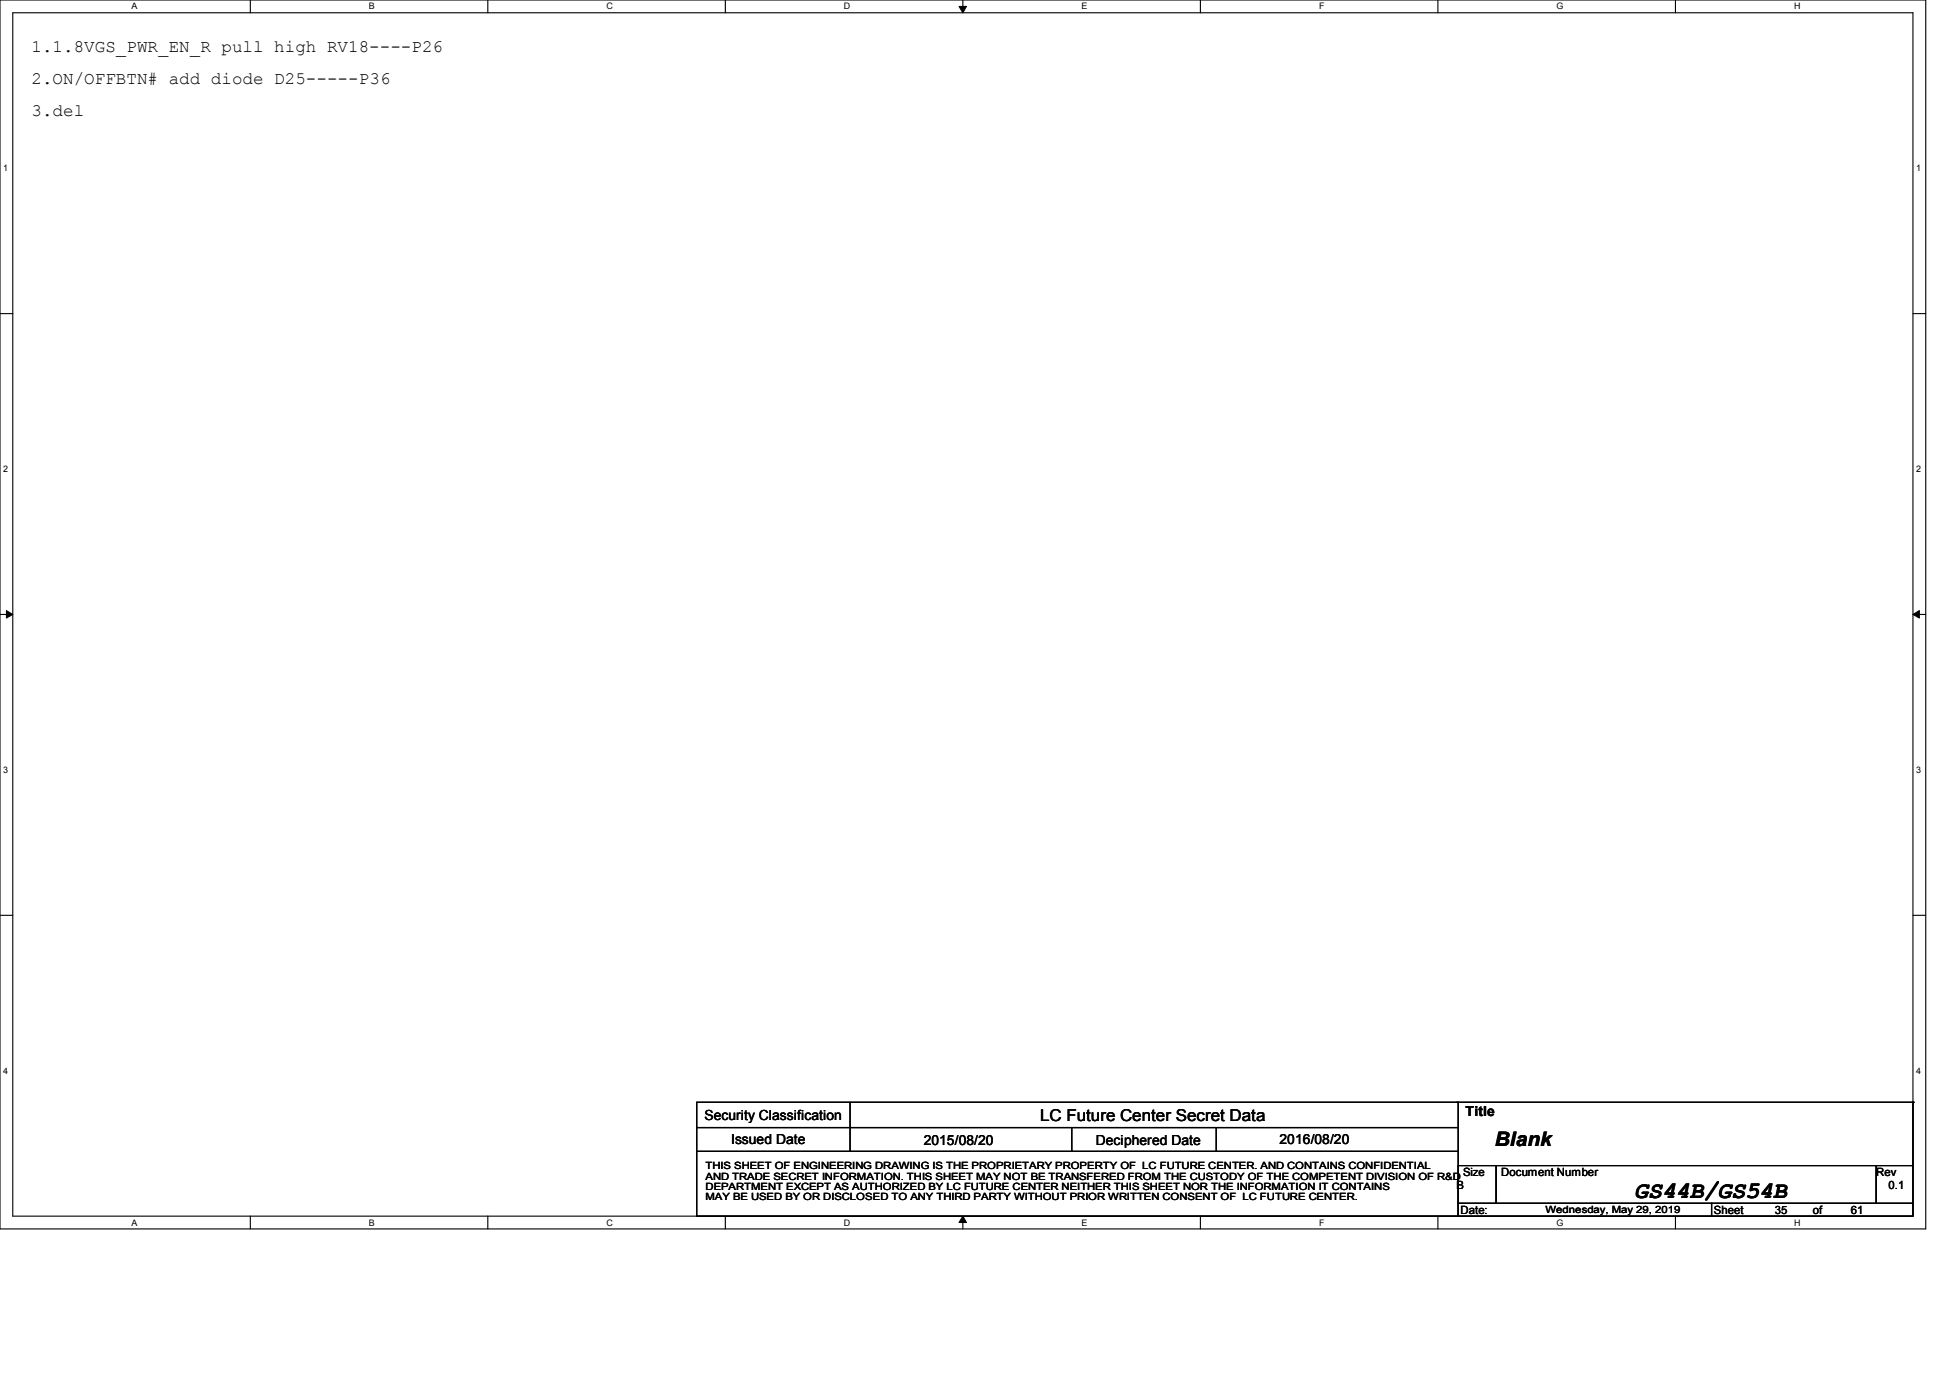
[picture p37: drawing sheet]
<svg xmlns="http://www.w3.org/2000/svg" width="297mm" height="210mm" viewBox="0 0 297 210" stroke-linecap="round" stroke-linejoin="round" font-family="sans-serif">
<defs><g id="words">
<text font-size="3.6" x="249" y="182.5">GS44B/GS54B</text>
<text font-size="3" x="227.8" y="174.6">Blank</text>
<g font-size="2.7">
<text x="4.8" y="8">1.1.8VGS_PWR_EN_R pull high RV18----P26</text>
<text x="4.8" y="12.8">2.ON/OFFBTN# add diode D25-----P36</text>
<text x="4.8" y="17.6">3.del</text>
</g>
<text font-size="2.5" x="158.5" y="170.8">LC Future Center Secret Data</text>
<g font-size="2.1">
<text x="107.4" y="170.7">Security Classification</text>
<text x="223.3" y="170.1">Title</text>
<text x="111.4" y="174.3">Issued Date</text>
<text x="140.8" y="174.5">2015/08/20</text>
<text x="167" y="174.5">Deciphered Date</text>
<text x="195" y="174.3">2016/08/20</text>
</g>
<g font-size="1.7">
<text x="222.9" y="179.2">Size</text>
<text x="228.7" y="179.2">Document Number</text>
<text x="285.9" y="179.2">Rev</text>
<text x="222" y="181.1">B</text>
<text x="222.6" y="185">Date:</text>
<text x="261.2" y="185">Sheet</text>
<text x="270.4" y="185">35</text>
<text x="276.2" y="185">of</text>
<text x="282" y="185">61</text>
<text x="287.8" y="181.1">0.1</text>
</g>
<g font-size="1.5">
<text x="107.5" y="178.2">THIS SHEET OF ENGINEERING DRAWING IS THE PROPRIETARY PROPERTY OF LC FUTURE CENTER. AND CONTAINS CONFIDENTIAL</text>
<text x="107.5" y="179.8">AND TRADE SECRET INFORMATION. THIS SHEET MAY NOT BE TRANSFERED FROM THE CUSTODY OF THE COMPETENT DIVISION OF R&amp;D</text>
<text x="107.5" y="181.4">DEPARTMENT EXCEPT AS AUTHORIZED BY LC FUTURE CENTER NEITHER THIS SHEET NOR THE INFORMATION IT CONTAINS</text>
<text x="107.5" y="182.9">MAY BE USED BY OR DISCLOSED TO ANY THIRD PARTY WITHOUT PRIOR WRITTEN CONSENT OF LC FUTURE CENTER.</text>
<text x="235.5" y="184.8">Wednesday, May 29, 2019</text>
</g>
<g font-size="1.4">
<text x="20" y="1.4">A</text>
<text x="56.2" y="1.4">B</text>
<text x="92.4" y="1.4">C</text>
<text x="128.6" y="1.4">D</text>
<text x="164.8" y="1.4">E</text>
<text x="201" y="1.4">F</text>
<text x="237.2" y="1.4">G</text>
<text x="273.4" y="1.4">H</text>
<text x=".5" y="26.1">1</text>
<text x="292" y="26.1">1</text>
<text x=".5" y="71.9">2</text>
<text x="292" y="71.9">2</text>
<text x=".5" y="117.8">3</text>
<text x="292" y="117.8">3</text>
<text x=".5" y="163.6">4</text>
<text x="292" y="163.6">4</text>
<text x="20" y="186.8">A</text>
<text x="56.2" y="186.8">B</text>
<text x="92.4" y="186.8">C</text>
<text x="128.6" y="186.8">D</text>
<text x="164.8" y="186.8">E</text>
<text x="201" y="186.8">F</text>
<text x="237.2" y="186.8">G</text>
<text x="273.4" y="186.8">H</text>
</g>
</g></defs>
<path d="M0 0h293.5v187.3h-293.5zM1.9 1.9h289.6v183.4h-289.6z" fill="none" stroke="#000" stroke-width=".17"/>
<g fill="#fff">
<path d="M20 .2h.9v1.5h-.9z"/>
<path d="M20 185.5h.9v1.6h-.9z"/>
</g>
<path d="M38.1 0v1.9M38.1 185.3v2" fill="none" stroke="#000" stroke-width=".17"/>
<g fill="#fff">
<path d="M56.2 .2h.9v1.5h-.9z"/>
<path d="M56.2 185.5h.9v1.6h-.9z"/>
</g>
<path d="M74.3 0v1.9M74.3 185.3v2" fill="none" stroke="#000" stroke-width=".17"/>
<g fill="#fff">
<path d="M92.4 .2h1v1.5h-1z"/>
<path d="M92.4 185.5h1v1.6h-1z"/>
</g>
<path d="M110.5 0v1.9M110.5 185.3v2" fill="none" stroke="#000" stroke-width=".17"/>
<g fill="#fff">
<path d="M128.6 .2h1v1.5h-1z"/>
<path d="M128.6 185.5h1v1.6h-1z"/>
</g>
<path d="M146.7 0v1.9M146.7 185.3v2" fill="none" stroke="#000" stroke-width=".17"/>
<path d="M146.1 1h1.2l-.6 .9zM146.7 185.3l.6 1h-1.2z" fill="#000" stroke="#000" stroke-width=".15"/>
<g fill="#fff">
<path d="M164.8 .2h.9v1.5h-.9z"/>
<path d="M164.8 185.5h.9v1.6h-.9z"/>
</g>
<path d="M182.9 0v1.9M182.9 185.3v2" fill="none" stroke="#000" stroke-width=".17"/>
<g fill="#fff">
<path d="M201 .2h.8v1.5h-.8z"/>
<path d="M201 185.5h.8v1.6h-.8z"/>
</g>
<path d="M219.1 0v1.9M219.1 185.3v2" fill="none" stroke="#000" stroke-width=".17"/>
<g fill="#fff">
<path d="M237.2 .2h1.1v1.5h-1.1z"/>
<path d="M237.2 185.5h1.1v1.6h-1.1z"/>
</g>
<path d="M255.3 0v1.9M255.3 185.3v2" fill="none" stroke="#000" stroke-width=".17"/>
<g fill="#fff">
<path d="M273.4 .2h1v1.5h-1z"/>
<path d="M273.4 185.5h1v1.6h-1z"/>
<path d="M.5 24.8h.8v1.6h-.8z"/>
<path d="M292 24.8h.8v1.6h-.8z"/>
<path d="M.5 70.7h.8v1.5h-.8z"/>
<path d="M292 70.7h.8v1.5h-.8z"/>
</g>
<path d="M0 47.8h1.9M291.5 47.8h2" fill="none" stroke="#000" stroke-width=".17"/>
<g fill="#fff">
<path d="M.5 116.5h.8v1.6h-.8z"/>
<path d="M292 116.5h.8v1.6h-.8z"/>
</g>
<path d="M0 93.6h1.9M291.5 93.6h2" fill="none" stroke="#000" stroke-width=".17"/>
<path d="M1 93l.9 .6-.9 .6zM291.5 93.6l1-.6v1.2z" fill="#000" stroke="#000" stroke-width=".15"/>
<g fill="#fff">
<path d="M.5 162.4h.8v1.5h-.8z"/>
<path d="M292 162.4h.8v1.5h-.8z"/>
</g>
<g fill="none" stroke="#000" stroke-width=".17">
<path d="M0 139.5h1.9M291.5 139.5h2M106.2 168h116v3.8h-116zM106.2 171.8h116v3.7h-116zM106.2 175.5h116v9.8h-116zM129.5 171.8h.1M129.5 175.5h.1M129.5 168v7.5M163.3 175.5h.1M163.3 171.8v3.7M185.3 175.5h.1M185.3 171.8v3.7"/>
<path d="M222 168h69.5M222.2 177.6h5.8v5.8h-5.8zM228 177.6h57.9v5.8h-57.9zM285.9 177.6h5.6v5.8h-5.6zM291.5 168h.1M291.5 168v9.6M222.2 183.4h38.6v1.9h-38.6zM260.8 183.4h30.7v1.9h-30.7z"/>
</g>
<use href="#words"/>
</svg>
